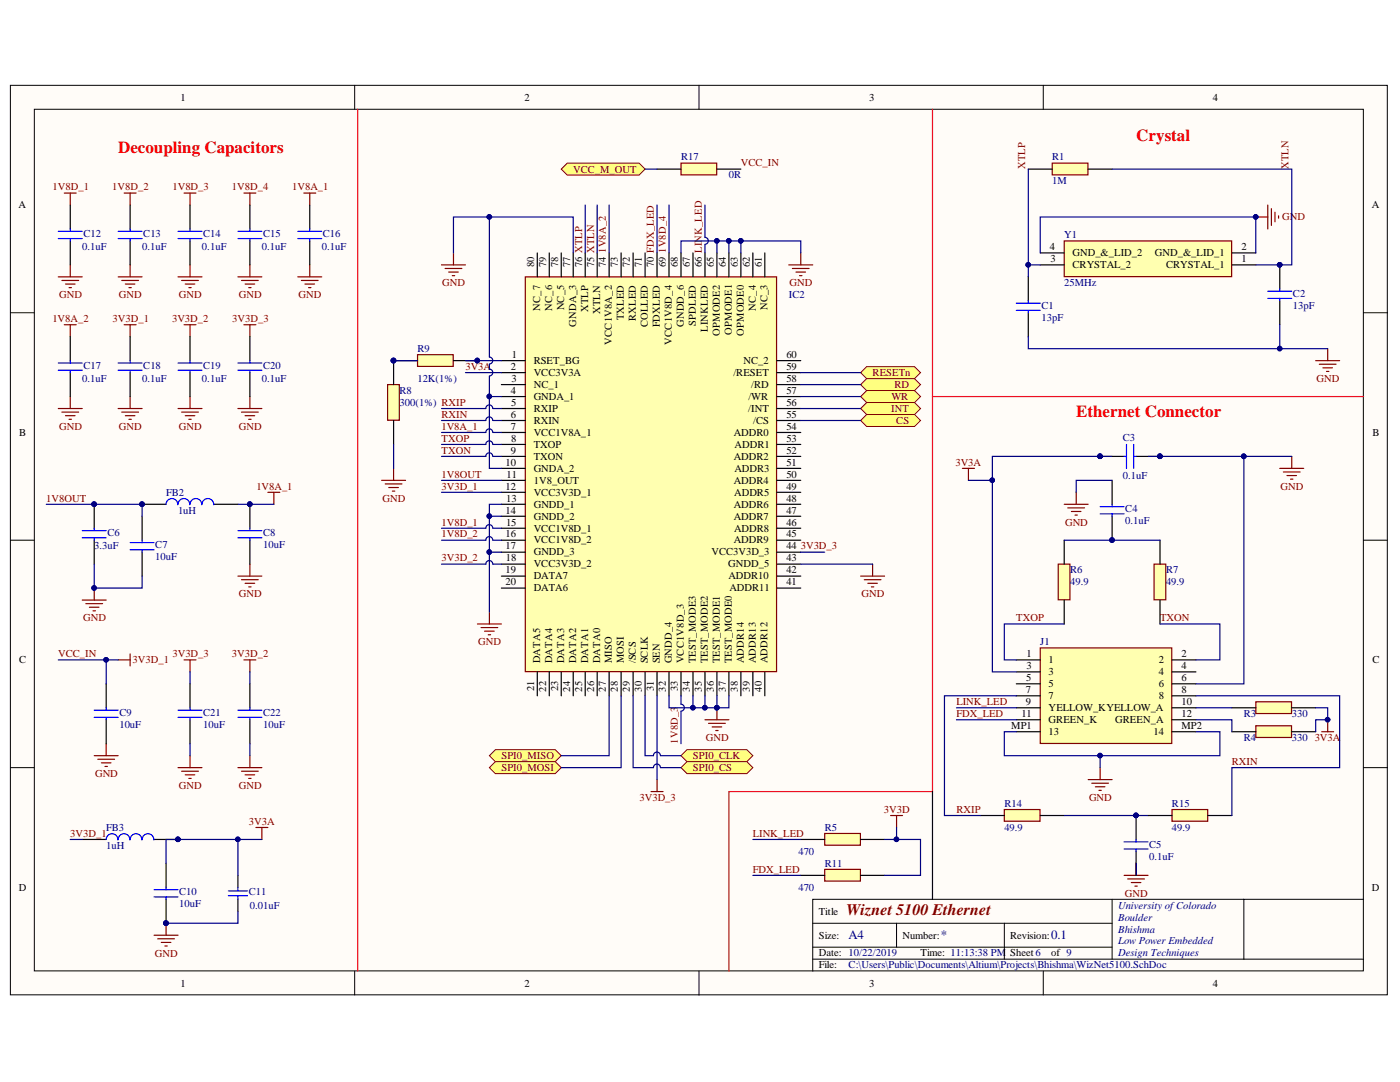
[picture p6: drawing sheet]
<svg xmlns="http://www.w3.org/2000/svg" width="279mm" height="216mm" viewBox="0 0 279 216" stroke-linecap="round" stroke-linejoin="round" font-family="sans-serif">
<defs><g id="words">
<g font-size="3.4" fill="#f00">
<text x="226.7" y="28.2">Crystal</text>
<text x="23.6" y="30.6">Decoupling Capacitors</text>
<text x="214.8" y="83.1">Ethernet Connector</text>
</g>
<text font-size="3.2" fill="#800000" x="168.9" y="182.6">Wiznet 5100 Ethernet</text>
<g font-size="2.6" fill="#000080">
<text x="169.4" y="187.5">A4</text>
<text x="187.8" y="187.5">*</text>
<text x="209.8" y="187.5">0.1</text>
</g>
<g font-size="2.1">
<text x="36" y="20.1">1</text>
<text x="104.6" y="20.1">2</text>
<text x="173.5" y="20.1">3</text>
<text x="242.1" y="20.1">4</text>
<text x="3.7" y="41.6">A</text>
<text x="273.8" y="41.6">A</text>
<text x="106.6" y="53.3" transform="rotate(-90 106.6 53.3)">80</text>
<text x="109" y="53.3" transform="rotate(-90 109 53.3)">79</text>
<text x="111.4" y="53.3" transform="rotate(-90 111.4 53.3)">78</text>
<text x="113.8" y="53.3" transform="rotate(-90 113.8 53.3)">77</text>
<text x="116.2" y="53.3" transform="rotate(-90 116.2 53.3)">76 XTLP</text>
<text x="118.5" y="53.3" transform="rotate(-90 118.5 53.3)">75 XTLN</text>
<text x="120.9" y="53.3" transform="rotate(-90 120.9 53.3)">74</text>
<text x="123.3" y="53.3" transform="rotate(-90 123.3 53.3)">73</text>
<text x="125.7" y="53.3" transform="rotate(-90 125.7 53.3)">72</text>
<text x="128.1" y="53.3" transform="rotate(-90 128.1 53.3)">71</text>
<text x="130.5" y="53.3" transform="rotate(-90 130.5 53.3)">70 FDX_LED</text>
<text x="132.9" y="53.3" transform="rotate(-90 132.9 53.3)">69</text>
<text x="135.3" y="53.3" transform="rotate(-90 135.3 53.3)">68</text>
<text x="137.7" y="53.3" transform="rotate(-90 137.7 53.3)">67</text>
<text x="140.1" y="53.3" transform="rotate(-90 140.1 53.3)">66 LINK_LED</text>
<text x="142.4" y="53.3" transform="rotate(-90 142.4 53.3)">65</text>
<text x="144.8" y="53.3" transform="rotate(-90 144.8 53.3)">64</text>
<text x="147.2" y="53.3" transform="rotate(-90 147.2 53.3)">63</text>
<text x="149.6" y="53.3" transform="rotate(-90 149.6 53.3)">62</text>
<text x="152" y="53.3" transform="rotate(-90 152 53.3)">61</text>
<text x="209.5" y="49.9">4</text>
<text x="209.6" y="52.3">3</text>
<text x="214.1" y="53.5">CRYSTAL_2</text>
<text x="214.1" y="51.1">GND_&amp;_LID_2</text>
<text x="230.5" y="51.1">GND_&amp;_LID_1</text>
<text x="232.7" y="53.5">CRYSTAL_1</text>
<text x="247.8" y="52.3">1</text>
<text x="247.8" y="49.9">2</text>
<text x="107.8" y="62" transform="rotate(-90 107.8 62)">NC_7</text>
<text x="110.2" y="62" transform="rotate(-90 110.2 62)">NC_6</text>
<text x="112.6" y="62" transform="rotate(-90 112.6 62)">NC_5</text>
<text x="115" y="65.2" transform="rotate(-90 115 65.2)">GNDA_3</text>
<text x="117.4" y="62.2" transform="rotate(-90 117.4 62.2)">XTLP</text>
<text x="119.7" y="62.7" transform="rotate(-90 119.7 62.7)">XTLN</text>
<text x="124.5" y="63.9" transform="rotate(-90 124.5 63.9)">TXLED</text>
<text x="126.9" y="64" transform="rotate(-90 126.9 64)">RXLED</text>
<text x="129.3" y="65.3" transform="rotate(-90 129.3 65.3)">COLLED</text>
<text x="131.7" y="65.3" transform="rotate(-90 131.7 65.3)">FDXLED</text>
<text x="136.5" y="65.3" transform="rotate(-90 136.5 65.3)">GNDD_6</text>
<text x="138.9" y="65" transform="rotate(-90 138.9 65)">SPDLED</text>
<text x="150.8" y="62" transform="rotate(-90 150.8 62)">NC_4</text>
<text x="153.2" y="61.9" transform="rotate(-90 153.2 61.9)">NC_3</text>
<text x="102.1" y="71.4">1</text>
<text x="122.1" y="68.8" transform="rotate(-90 122.1 68.8)">VCC1V8A_2</text>
<text x="134.1" y="68.8" transform="rotate(-90 134.1 68.8)">VCC1V8D_4</text>
<text x="141.3" y="66.2" transform="rotate(-90 141.3 66.2)">LINKLED</text>
<text x="143.6" y="67" transform="rotate(-90 143.6 67)">OPMODE2</text>
<text x="146" y="66.8" transform="rotate(-90 146 66.8)">OPMODE1</text>
<text x="148.4" y="67" transform="rotate(-90 148.4 67)">OPMODE0</text>
<text x="156.9" y="71.4">60</text>
<text x="101.9" y="73.8">2</text>
<text x="102.1" y="76.2">3</text>
<text x="106.5" y="72.6">RSET_BG</text>
<text x="106.5" y="75">VCC3V3A</text>
<text x="106.5" y="77.4">NC_1</text>
<text x="146.4" y="75">/RESET</text>
<text x="148.4" y="72.6">NC_2</text>
<text x="149.9" y="77.4">/RD</text>
<text x="156.9" y="73.8">59</text>
<text x="156.9" y="76.2">58</text>
<text x="101.9" y="78.6">4</text>
<text x="101.9" y="83.4">6</text>
<text x="102" y="81">5</text>
<text x="106.5" y="79.8">GNDA_1</text>
<text x="106.5" y="82.2">RXIP</text>
<text x="149.3" y="82.2">/INT</text>
<text x="149.4" y="79.8">/WR</text>
<text x="156.9" y="78.6">57</text>
<text x="156.9" y="81">56</text>
<text x="156.9" y="83.4">55</text>
<text x="3.8" y="87">B</text>
<text x="101.9" y="85.8">7</text>
<text x="102" y="88.1">8</text>
<text x="106.5" y="84.6">RXIN</text>
<text x="106.5" y="86.9">VCC1V8A_1</text>
<text x="106.5" y="89.3">TXOP</text>
<text x="146.4" y="86.9">ADDR0</text>
<text x="146.6" y="89.3">ADDR1</text>
<text x="150.3" y="84.6">/CS</text>
<text x="156.9" y="85.8">54</text>
<text x="156.9" y="88.1">53</text>
<text x="273.9" y="87">B</text>
<text x="100.9" y="92.9">10</text>
<text x="101.1" y="95.3">11</text>
<text x="101.9" y="90.5">9</text>
<text x="106.5" y="91.7">TXON</text>
<text x="106.5" y="94.1">GNDA_2</text>
<text x="146.4" y="91.7">ADDR2</text>
<text x="146.6" y="94.1">ADDR3</text>
<text x="156.9" y="90.5">52</text>
<text x="156.9" y="92.9">51</text>
<text x="156.9" y="95.3">50</text>
<text x="100.9" y="97.7">12</text>
<text x="101" y="100.1">13</text>
<text x="106.5" y="96.5">1V8_OUT</text>
<text x="106.5" y="98.9">VCC3V3D_1</text>
<text x="106.5" y="101.3">GNDD_1</text>
<text x="146.4" y="96.5">ADDR4</text>
<text x="146.4" y="101.3">ADDR6</text>
<text x="146.5" y="98.9">ADDR5</text>
<text x="156.9" y="97.7">49</text>
<text x="156.9" y="100.1">48</text>
<text x="100.9" y="102.5">14</text>
<text x="100.9" y="107.3">16</text>
<text x="101" y="104.9">15</text>
<text x="106.5" y="103.7">GNDD_2</text>
<text x="106.5" y="106.1">VCC1V8D_1</text>
<text x="146.4" y="103.7">ADDR7</text>
<text x="146.5" y="106.1">ADDR8</text>
<text x="156.9" y="102.5">47</text>
<text x="156.9" y="104.9">46</text>
<text x="156.9" y="107.3">45</text>
<text x="100.9" y="109.6">17</text>
<text x="100.9" y="112">18</text>
<text x="106.5" y="108.4">VCC1V8D_2</text>
<text x="106.5" y="110.8">GNDD_3</text>
<text x="106.5" y="113.2">VCC3V3D_2</text>
<text x="142" y="110.8">VCC3V3D_3</text>
<text x="145.3" y="113.2">GNDD_5</text>
<text x="146.4" y="108.4">ADDR9</text>
<text x="156.9" y="109.6">44</text>
<text x="156.9" y="112">43</text>
<text x="100.9" y="114.4">19</text>
<text x="100.9" y="116.8">20</text>
<text x="106.5" y="115.6">DATA7</text>
<text x="106.5" y="118">DATA6</text>
<text x="145.4" y="115.6">ADDR10</text>
<text x="145.6" y="118">ADDR11</text>
<text x="156.9" y="114.4">42</text>
<text x="156.9" y="116.8">41</text>
<text x="204.9" y="131.1">1</text>
<text x="235.8" y="131.1">2</text>
<text x="3.8" y="132.4">C</text>
<text x="106.6" y="137.9" transform="rotate(-90 106.6 137.9)">21</text>
<text x="107.8" y="132.4" transform="rotate(-90 107.8 132.4)">DATA5</text>
<text x="110.2" y="132.4" transform="rotate(-90 110.2 132.4)">DATA4</text>
<text x="111.4" y="138" transform="rotate(-90 111.4 138)">23</text>
<text x="112.6" y="132.4" transform="rotate(-90 112.6 132.4)">DATA3</text>
<text x="115" y="132.4" transform="rotate(-90 115 132.4)">DATA2</text>
<text x="117.4" y="132.4" transform="rotate(-90 117.4 132.4)">DATA1</text>
<text x="119.7" y="132.4" transform="rotate(-90 119.7 132.4)">DATA0</text>
<text x="122.1" y="132.4" transform="rotate(-90 122.1 132.4)">MISO</text>
<text x="124.5" y="132.4" transform="rotate(-90 124.5 132.4)">MOSI</text>
<text x="126.9" y="132.4" transform="rotate(-90 126.9 132.4)">/SCS</text>
<text x="129.3" y="132.4" transform="rotate(-90 129.3 132.4)">SCLK</text>
<text x="130.5" y="137.9" transform="rotate(-90 130.5 137.9)">31</text>
<text x="131.7" y="132.4" transform="rotate(-90 131.7 132.4)">SEN</text>
<text x="134.1" y="132.4" transform="rotate(-90 134.1 132.4)">GNDD_4</text>
<text x="135.3" y="138" transform="rotate(-90 135.3 138)">33</text>
<text x="136.5" y="132.4" transform="rotate(-90 136.5 132.4)">VCC1V8D_3</text>
<text x="138.9" y="132.4" transform="rotate(-90 138.9 132.4)">TEST_MODE3</text>
<text x="141.3" y="132.4" transform="rotate(-90 141.3 132.4)">TEST_MODE2</text>
<text x="143.6" y="132.4" transform="rotate(-90 143.6 132.4)">TEST_MODE1</text>
<text x="146" y="132.4" transform="rotate(-90 146 132.4)">TEST_MODE0</text>
<text x="148.4" y="132.4" transform="rotate(-90 148.4 132.4)">ADDR14</text>
<text x="150.8" y="132.4" transform="rotate(-90 150.8 132.4)">ADDR13</text>
<text x="153.2" y="132.4" transform="rotate(-90 153.2 132.4)">ADDR12</text>
<text x="204.8" y="135.9">5</text>
<text x="204.9" y="133.5">3</text>
<text x="209.3" y="132.3">1</text>
<text x="209.3" y="134.7">3</text>
<text x="209.3" y="137.1">5</text>
<text x="231.2" y="132.3">2</text>
<text x="231.2" y="134.7">4</text>
<text x="231.2" y="137.1">6</text>
<text x="235.8" y="133.5">4</text>
<text x="235.8" y="135.9">6</text>
<text x="273.9" y="132.4">C</text>
<text x="109" y="138.1" transform="rotate(-90 109 138.1)">22</text>
<text x="113.8" y="138.1" transform="rotate(-90 113.8 138.1)">24</text>
<text x="116.2" y="138" transform="rotate(-90 116.2 138)">25</text>
<text x="118.5" y="138.1" transform="rotate(-90 118.5 138.1)">26</text>
<text x="120.9" y="138.1" transform="rotate(-90 120.9 138.1)">27</text>
<text x="123.3" y="138.1" transform="rotate(-90 123.3 138.1)">28</text>
<text x="125.7" y="138.1" transform="rotate(-90 125.7 138.1)">29</text>
<text x="128.1" y="138.1" transform="rotate(-90 128.1 138.1)">30</text>
<text x="132.9" y="138.1" transform="rotate(-90 132.9 138.1)">32</text>
<text x="137.7" y="138.1" transform="rotate(-90 137.7 138.1)">34</text>
<text x="140.1" y="138" transform="rotate(-90 140.1 138)">35</text>
<text x="142.4" y="138.1" transform="rotate(-90 142.4 138.1)">36</text>
<text x="144.8" y="138.1" transform="rotate(-90 144.8 138.1)">37</text>
<text x="147.2" y="138.1" transform="rotate(-90 147.2 138.1)">38</text>
<text x="149.6" y="138.1" transform="rotate(-90 149.6 138.1)">39</text>
<text x="152" y="138.1" transform="rotate(-90 152 138.1)">40</text>
<text x="203.8" y="143.1">11</text>
<text x="204.7" y="138.3">7</text>
<text x="204.7" y="140.7">9</text>
<text x="209.3" y="139.5">7</text>
<text x="209.3" y="141.9">YELLOW_KYELLOW_A</text>
<text x="231.3" y="139.5">8</text>
<text x="235.8" y="138.3">8</text>
<text x="235.8" y="140.7">10</text>
<text x="235.8" y="143.1">12</text>
<text x="201.8" y="145.5">MP1</text>
<text x="209.3" y="144.3">GREEN_K</text>
<text x="209.3" y="146.7">13</text>
<text x="222.6" y="144.3">GREEN_A</text>
<text x="230.2" y="146.7">14</text>
<text x="235.8" y="145.5">MP2</text>
<text x="3.7" y="177.7">D</text>
<text x="273.8" y="177.7">D</text>
<text x="163.4" y="182.5">Title</text>
<text x="163.4" y="187.3">Size:</text>
<text x="163.4" y="190.8">Date: 10/22/2019</text>
<text x="180.1" y="187.3">Number:</text>
<text x="183.7" y="190.8">Time: 11:13:38 PM</text>
<text x="201.6" y="187.3">Revision:</text>
<text x="201.6" y="190.8">Sheet6</text>
<text x="209.8" y="190.8">of 9</text>
<text x="36" y="196.8">1</text>
<text x="104.6" y="196.8">2</text>
<text x="163.4" y="193.2">File:</text>
<text x="173.5" y="196.8">3</text>
<text x="242.1" y="196.8">4</text>
</g>
<g font-size="2.1" fill="#800000">
<text x="114.4" y="34.4">VCC_M_OUT</text>
<text x="147.9" y="33.2">VCC_IN</text>
<text x="204.6" y="33.7" transform="rotate(-90 204.6 33.7)">XTLP</text>
<text x="257.2" y="33.7" transform="rotate(-90 257.2 33.7)">XTLN</text>
<text x="10.5" y="38">1V8D_1</text>
<text x="22.4" y="38">1V8D_2</text>
<text x="34.4" y="38">1V8D_3</text>
<text x="46.3" y="38">1V8D_4</text>
<text x="58.3" y="38">1V8A_1</text>
<text x="255.9" y="44">GND</text>
<text x="120.9" y="50.5" transform="rotate(-90 120.9 50.5)">1V8A_2</text>
<text x="132.9" y="50.5" transform="rotate(-90 132.9 50.5)">1V8D_4</text>
<text x="11.8" y="59.5">GND</text>
<text x="23.7" y="59.5">GND</text>
<text x="35.7" y="59.5">GND</text>
<text x="47.6" y="59.5">GND</text>
<text x="59.6" y="59.5">GND</text>
<text x="88.3" y="57.1">GND</text>
<text x="157.6" y="57.1">GND</text>
<text x="10.5" y="64.3">1V8A_2</text>
<text x="22.5" y="64.3">3V3D_1</text>
<text x="34.3" y="64.3">3V3D_2</text>
<text x="46.4" y="64.3">3V3D_3</text>
<text x="92.9" y="73.8">3V3A</text>
<text x="174.1" y="75">RESETn</text>
<text x="178.5" y="77.4">RD</text>
<text x="262.7" y="76.2">GND</text>
<text x="88.1" y="83.4">RXIN</text>
<text x="177.9" y="82.2">INT</text>
<text x="177.9" y="79.8">WR</text>
<text x="11.8" y="85.8">GND</text>
<text x="23.7" y="85.8">GND</text>
<text x="35.7" y="85.8">GND</text>
<text x="47.6" y="85.8">GND</text>
<text x="88.1" y="85.8">1V8A_1</text>
<text x="88.1" y="88.1">TXOP</text>
<text x="178.9" y="84.6">CS</text>
<text x="88.1" y="90.5">TXON</text>
<text x="88.1" y="95.3">1V8OUT</text>
<text x="190.7" y="92.9">3V3A</text>
<text x="9.2" y="100.1">1V8OUT</text>
<text x="51.2" y="97.7">1V8A_1</text>
<text x="76.3" y="100.1">GND</text>
<text x="88.1" y="97.7">3V3D_1</text>
<text x="255.6" y="97.7">GND</text>
<text x="88.1" y="104.9">1V8D_1</text>
<text x="88.1" y="107.3">1V8D_2</text>
<text x="212.6" y="104.9">GND</text>
<text x="88.1" y="112">3V3D_2</text>
<text x="159.8" y="109.6">3V3D_3</text>
<text x="47.6" y="119.2">GND</text>
<text x="171.9" y="119.2">GND</text>
<text x="16.6" y="124">GND</text>
<text x="202.8" y="124">TXOP</text>
<text x="231.5" y="124">TXON</text>
<text x="11.6" y="131.1">VCC_IN</text>
<text x="34.4" y="131.1">3V3D_3</text>
<text x="46.3" y="131.1">3V3D_2</text>
<text x="95.4" y="128.8">GND</text>
<text x="26.4" y="132.3">3V3D_1</text>
<text x="190.9" y="140.7">LINK_LED</text>
<text x="190.9" y="143.1">FDX_LED</text>
<text x="135.3" y="148.4" transform="rotate(-90 135.3 148.4)">1V8D_3</text>
<text x="140.9" y="147.9">GND</text>
<text x="262.4" y="147.9">3V3A</text>
<text x="19" y="155">GND</text>
<text x="100.1" y="151.5">SPI0_MISO</text>
<text x="100.1" y="153.9">SPI0_MOSI</text>
<text x="138.3" y="151.5">SPI0_CLK</text>
<text x="138.3" y="153.9">SPI0_CS</text>
<text x="245.8" y="152.6">RXIN</text>
<text x="35.7" y="157.4">GND</text>
<text x="47.6" y="157.4">GND</text>
<text x="127.6" y="159.8">3V3D_3</text>
<text x="217.3" y="159.8">GND</text>
<text x="14" y="167">3V3D_1</text>
<text x="49.7" y="164.6">3V3A</text>
<text x="150.2" y="167">LINK_LED</text>
<text x="176.4" y="162.2">3V3D</text>
<text x="190.9" y="162.2">RXIP</text>
<text x="150.2" y="174.1">FDX_LED</text>
<text x="224.5" y="178.9">GND</text>
<text x="30.9" y="190.9">GND</text>
</g>
<g font-size="2.1" fill="#000080">
<text x="135.9" y="32">R17</text>
<text x="145.5" y="35.6">0R</text>
<text x="210" y="32">R1</text>
<text x="210" y="36.8">1M</text>
<text x="16.7" y="47.3">C12</text>
<text x="28.6" y="47.3">C13</text>
<text x="40.5" y="47.3">C14</text>
<text x="52.5" y="47.3">C15</text>
<text x="64.4" y="47.3">C16</text>
<text x="212.4" y="47.5">Y1</text>
<text x="16.4" y="49.9">0.1uF</text>
<text x="28.4" y="49.9">0.1uF</text>
<text x="40.3" y="49.9">0.1uF</text>
<text x="52.3" y="49.9">0.1uF</text>
<text x="64.2" y="49.9">0.1uF</text>
<text x="157.4" y="59.5">IC2</text>
<text x="212.4" y="57.1">25MHz</text>
<text x="258" y="59.2">C2</text>
<text x="207.8" y="64">13pF</text>
<text x="207.8" y="61.6">C1</text>
<text x="258" y="61.6">13pF</text>
<text x="83.3" y="70.2">R9</text>
<text x="16.4" y="76.2">0.1uF</text>
<text x="16.7" y="73.6">C17</text>
<text x="28.4" y="76.2">0.1uF</text>
<text x="28.6" y="73.6">C18</text>
<text x="40.3" y="76.2">0.1uF</text>
<text x="40.5" y="73.6">C19</text>
<text x="52.3" y="76.2">0.1uF</text>
<text x="52.5" y="73.6">C20</text>
<text x="83.3" y="76.2">12K(1%)</text>
<text x="79.7" y="81">300(1%) RXIP</text>
<text x="79.7" y="78.6">R8</text>
<text x="224.1" y="87.9">C3</text>
<text x="224.1" y="95.5">0.1uF</text>
<text x="33.1" y="98.9">FB2</text>
<text x="21.4" y="107">C6</text>
<text x="35.5" y="102.5">1uH</text>
<text x="52.5" y="107">C8</text>
<text x="224.6" y="104.6">0.1uF</text>
<text x="224.6" y="102.2">C4</text>
<text x="18.8" y="109.6">3.3uF</text>
<text x="31" y="111.8">10uF</text>
<text x="31" y="109.4">C7</text>
<text x="52.5" y="109.4">10uF</text>
<text x="213.6" y="116.8">49.9</text>
<text x="213.6" y="114.4">R6</text>
<text x="232.7" y="116.8">49.9</text>
<text x="232.7" y="114.4">R7</text>
<text x="207.6" y="128.7">J1</text>
<text x="23.8" y="142.8">C9</text>
<text x="40.5" y="142.8">C21</text>
<text x="52.5" y="142.8">C22</text>
<text x="248.2" y="143.1">R3</text>
<text x="257.8" y="143.1">330</text>
<text x="23.8" y="145.2">10uF</text>
<text x="40.5" y="145.2">10uF</text>
<text x="52.5" y="145.2">10uF</text>
<text x="248.2" y="147.9">R4</text>
<text x="257.8" y="147.9">330</text>
<text x="200.4" y="161">R14</text>
<text x="233.9" y="161">R15</text>
<text x="21.2" y="165.8">FB3</text>
<text x="164.6" y="165.8">R5</text>
<text x="200.4" y="165.8">49.9</text>
<text x="233.9" y="165.8">49.9</text>
<text x="21.2" y="169.4">1uH</text>
<text x="159.3" y="170.5">470</text>
<text x="164.6" y="172.9">R11</text>
<text x="229.4" y="171.5">0.1uF</text>
<text x="229.4" y="169.1">C5</text>
<text x="35.8" y="178.7">C10</text>
<text x="49.6" y="178.7">C11</text>
<text x="159.3" y="177.7">470</text>
<text x="35.8" y="181.1">10uF</text>
<text x="49.9" y="181.3">0.01uF</text>
<text x="223.1" y="181.3">University ofColorado</text>
<text x="223.1" y="183.7">Boulder</text>
<text x="223.1" y="186.1">Bhishma</text>
<text x="223.1" y="188.5">Low Power Embedded</text>
<text x="223.1" y="190.8">Design Techniques</text>
<text x="169.4" y="193.2">C:\Users\Public\Documents\Altium\Projects\Bhishma\WizNet5100.SchDoc</text>
</g>
</g></defs>
<g fill="#fffcf8" stroke="#000" stroke-width=".2">
<path d="M2.1 17h274.8v181.5h-274.8z"/>
<path d="M6.9 21.8h265.2v171.9h-265.2z"/>
</g>
<g fill="none" stroke="#000" stroke-width=".2">
<path d="M70.8 17v4.8M139.5 17v4.8M208.2 17v4.8M2.1 62.4h4.8M272.1 62.4h4.8M2.1 107.8h4.8M272.1 107.8h4.8M2.1 153.2h4.8M272.1 153.2h4.8M221.9 179.4v12M248.2 179.4h-86v14.4M272.1 179.4h-23.9v12"/>
<path d="M70.8 193.8v4.8M139.5 193.8v4.8M162.2 184.2h59.7M162.2 191.4h109.9M162.2 189h59.7M178.9 184.2v4.8M200.4 184.2v7.2M208.2 193.8v4.8"/>
</g>
<path d="M104.8 55.2h50.2v78.8h-50.2z" fill="#ffffb0" stroke="#800000" stroke-width=".24"/>
<g fill="none" stroke="#000" stroke-width=".24">
<path d="M26 40.9v4.8M26 48.1v4.8M37.9 40.9v4.8M37.9 48.1v4.8M49.9 40.9v4.8M49.9 48.1v4.8M61.8 40.9v4.8M61.8 48.1v4.8M107.2 50.5v4.7M109.6 50.5v4.7M112 50.5v4.7M114.4 50.5v4.7"/>
<path d="M116.8 50.5v4.7M119.2 50.5v4.7M121.6 50.5v4.7M124 50.5v4.7M126.3 50.5v4.7M128.7 50.5v4.7M131.1 50.5v4.7M133.5 50.5v4.7M135.9 50.5v4.7M138.3 50.5v4.7M140.7 50.5v4.7M143.1 50.5v4.7"/>
<path d="M145.5 50.5v4.7M147.9 50.5v4.7M150.2 50.5v4.7M152.6 50.5v4.7M14 67.2v4.8M14 74.4v4.7M26 67.2v4.8M26 74.4v4.7M37.9 67.2v4.8M37.9 74.4v4.7M49.9 67.2v4.8M49.9 74.4v4.7"/>
<path d="M100.1 72h4.7M100.1 74.4h4.7M100.1 76.7h4.7M100.1 79.1h4.7M155 72h4.8M155 74.4h4.8M155 76.7h4.8M155 79.1h4.8M100.1 81.5h4.7M100.1 83.9h4.7M100.1 86.3h4.7M100.1 88.7h4.7"/>
<path d="M100.1 91.1h4.7M100.1 93.5h4.7M100.1 95.8h4.7M100.1 98.2h4.7M155 81.5h4.8M155 83.9h4.8M155 86.3h4.8M155 88.7h4.8M155 91.1h4.8M155 93.5h4.8M155 95.8h4.8M155 98.2h4.8"/>
<path d="M100.1 100.6h4.7M100.1 103h4.7M100.1 105.4h4.7M100.1 107.8h4.7M100.1 110.2h4.7M100.1 112.6h4.7M100.1 115h4.7M100.1 117.3h4.7M155 100.6h4.8M155 103h4.8M155 105.4h4.8M155 107.8h4.8"/>
<path d="M155 110.2h4.8M155 112.6h4.8M155 115h4.8M155 117.3h4.8M107.2 134.1v4.7M109.6 134.1v4.7M112 134.1v4.7M114.4 134.1v4.7M116.8 134.1v4.7M119.2 134.1v4.7M121.6 134.1v4.7M124 134.1v4.7"/>
<path d="M126.3 134.1v4.7M128.7 134.1v4.7M131.1 134.1v4.7M133.5 134.1v4.7M135.9 134.1v4.7M138.3 134.1v4.7M140.7 134.1v4.7M143.1 134.1v4.7M145.5 134.1v4.7M147.9 134.1v4.7M150.2 134.1v4.7M152.6 134.1v4.7"/>
<path d="M47.5 174.7v2.4M47.5 179.4v2.4"/>
</g>
<g fill="none" stroke="#800000" stroke-width=".24">
<path d="M12.8 38.5h2.4M14 38.5v2.4M24.8 38.5h2.4M26 38.5v2.4M36.7 38.5h2.4M37.9 38.5v2.4M48.7 38.5h2.4M49.9 38.5v2.4M60.6 38.5h2.4M61.8 38.5v2.4M11.6 55.2h4.8M12.3 56h3.4"/>
<path d="M13.1 56.7h1.9M13.8 57.4h.5M14 52.9v2.3M23.6 55.2h4.8M24.3 56h3.3M25 56.7h1.9M25.7 57.4h.5M26 52.9v2.3M35.5 55.2h4.8M36.2 56h3.4M37 56.7h1.9M37.7 57.4h.5"/>
<path d="M37.9 52.9v2.3M47.5 55.2h4.8M48.2 56h3.3M48.9 56.7h1.9M49.6 57.4h.5M49.9 52.9v2.3M59.4 55.2h4.8M60.1 56h3.4M60.9 56.7h1.9M61.6 57.4h.5M61.8 52.9v2.3M88.1 52.9h4.8"/>
<path d="M88.8 53.6h3.4M89.5 54.3h2M90.3 55h.4M90.5 50.5v2.4M157.4 52.9h4.8M158.1 53.6h3.4M158.9 54.3h1.9M159.6 55h.4M159.8 50.5v2.4M12.8 64.8h2.4M14 64.8v2.4M14 79.1v2.4"/>
<path d="M24.8 64.8h2.4M26 64.8v2.4M26 79.1v2.4M36.7 64.8h2.4M37.9 64.8v2.4M37.9 79.1v2.4M48.7 64.8h2.4M49.9 64.8v2.4M49.9 79.1v2.4M262.6 72h4.8M263.3 72.7h3.3M264 73.4h1.9"/>
<path d="M264.7 74.1h.5M265 69.6v2.4M11.6 81.5h4.8M12.3 82.2h3.4M13.1 83h1.9M13.8 83.7h.5M23.6 81.5h4.8M24.3 82.2h3.3M25 83h1.9M25.7 83.7h.5M35.5 81.5h4.8M36.2 82.2h3.4"/>
<path d="M37 83h1.9M37.7 83.7h.5M47.5 81.5h4.8M48.2 82.2h3.3M48.9 83h1.9M49.6 83.7h.5M53.5 98.2h2.3M54.7 98.2v2.4M76.2 95.8h4.7M76.9 96.6h3.3M77.6 97.3h1.9M78.3 98h.5"/>
<path d="M78.5 93.5v2.3M192.1 93.5h2.4M193.3 93.5v2.3M214.8 98.2v2.4M255.4 93.5h4.8M256.1 94.2h3.4M256.8 94.9h2M257.6 95.6h.4M257.8 91.1v2.4M16.4 119.7h4.8M18.8 117.3v2.4M47.5 115h4.8"/>
<path d="M48.2 115.7h3.3M48.9 116.4h1.9M49.6 117.1h.5M49.9 112.6v2.4M171.8 115h4.7M172.5 115.7h3.3M173.2 116.4h1.9M173.9 117.1h.5M174.1 112.6v2.4M212.4 100.6h4.8M213.1 101.3h3.4M213.8 102.1h1.9"/>
<path d="M214.5 102.8h.5M17.1 120.5h3.4M17.8 121.2h2M18.6 121.9h.4M23.6 131.7h2.4M26 130.5v2.4M95.3 124.5h4.8M96 125.2h3.3M96.7 125.9h1.9M97.4 126.7h.5M97.7 122.1v2.4M18.8 150.8h4.8"/>
<path d="M19.5 151.5h3.4M20.2 152.2h1.9M21 152.9h.4M21.2 148.4v2.4M140.7 143.6h4.8M141.4 144.3h3.4M142.1 145.1h1.9M142.8 145.8h.5M143.1 141.2v2.4M217.2 155.6h4.7M217.9 156.3h3.3M218.6 157h1.9"/>
<path d="M219.3 157.7h.5M219.6 153.2v2.4M263.8 146h2.4M265 143.6v2.4M51.1 165.1h2.4M52.3 165.1v2.4M177.7 162.7h2.4M178.9 162.7v2.4M224.3 174.7h4.8M225.1 175.4h3.3M225.8 176.1h1.9M226.5 176.8h.5"/>
<path d="M226.7 172.3v2.4M30.8 186.6h4.7M31.5 187.3h3.3M32.2 188h1.9M32.9 188.8h.5M33.1 184.2v2.4"/>
</g>
<g fill="#000080" stroke="#000080" stroke-width=".2">
<circle cx="33.1" cy="184.2" r=".45"/>
<circle cx="18.8" cy="117.3" r=".45"/>
<circle cx="143.1" cy="141.2" r=".45"/>
<circle cx="264.9" cy="143.6" r=".45"/>
</g>
<g fill="none" stroke="#00f" stroke-width=".24">
<path d="M23.6 47.6h4.8M23.6 46.2h4.8M26 45.7v.5M26 47.6v.5M35.5 47.6h4.8M35.5 46.2h4.8M37.9 45.7v.5M37.9 47.6v.5M47.5 47.6h4.8M47.5 46.2h4.8M49.9 45.7v.5M49.9 47.6v.5"/>
<path d="M59.4 47.6h4.8M59.4 46.2h4.8M61.8 45.7v.5M61.8 47.6v.5M11.6 73.9h4.8M11.6 72.4h4.8M14 72v.4M14 73.9v.5M23.6 73.9h4.8M23.6 72.4h4.8M26 72v.4M26 73.9v.5"/>
<path d="M35.5 73.9h4.8M35.5 72.4h4.8M37.9 72v.4M37.9 73.9v.5M47.5 73.9h4.8M47.5 72.4h4.8M49.9 72v.4M49.9 73.9v.5M45.6 177.8h3.8M45.6 178.7h3.8M47.5 177.1v.7M47.5 178.7v.7"/>
</g>
<path d="M207.6 129.3h26.2v19h-26.2z" fill="#ffffb0" stroke="#800000" stroke-width=".24"/>
<g fill="none" stroke="#000" stroke-width=".24">
<path d="M205.2 55.2v4.8M255.4 52.9v4.7M205.2 62.4v4.8M255.4 60v4.8M219.6 91.1h4.7M221.9 95.8v4.8M226.7 91.1h4.8M28.4 100.6h4.7M42.7 100.6h4.8M221.9 103v4.8M202.8 131.7h4.8M202.8 134.1h4.8"/>
<path d="M202.8 136.5h4.8M202.8 138.8h4.8M233.9 131.7h4.8M233.9 134.1h4.8M233.9 136.5h4.8M233.9 138.8h4.8M202.8 141.2h4.8M202.8 143.6h4.8M202.8 146h4.8M233.9 141.2h4.8M233.9 143.6h4.8M233.9 146h4.8"/>
<path d="M16.4 167.5h4.8M30.8 167.5h4.7M226.7 162.7v4.8M226.7 169.9v4.8"/>
</g>
<g fill="#000080" stroke="#000080" stroke-width=".2">
<circle cx="28.3" cy="100.6" r=".45"/>
<circle cx="35.5" cy="167.5" r=".45"/>
<circle cx="226.7" cy="162.7" r=".45"/>
<circle cx="231.5" cy="91" r=".45"/>
<circle cx="219.5" cy="91" r=".45"/>
<circle cx="221.9" cy="107.8" r=".45"/>
<circle cx="255.4" cy="52.8" r=".45"/>
</g>
<g fill="none" stroke="#00f" stroke-width=".24">
<path d="M253 59.5h4.8M253 58.1h4.8M255.4 57.6v.5M255.4 59.5v.5M202.8 61.9h4.8M202.8 60.5h4.8M205.2 60v.5M205.2 61.9v.5M224.3 91.1h.5M224.8 88.7v4.8M226.2 88.7v4.8M226.2 91.1h.5"/>
<path d="M33.1 100.6a1.17 1.17 0 0 1 1.3-1.1 1.17 1.17 0 0 1 1.1 1.2M35.5 100.6a1.17 1.17 0 0 1 1.2-1.1 1.17 1.17 0 0 1 1.2 1.2M37.9 100.6a1.17 1.17 0 0 1 1.2-1.1 1.17 1.17 0 0 1 1.2 1.2M40.3 100.6a1.17 1.17 0 0 1 1.2-1.1 1.17 1.17 0 0 1 1.2 1.2M219.6 101.1h4.7M219.6 102.5h4.7M221.9 100.6v.5M221.9 102.5v.5M21.2 167.5a1.17 1.17 0 0 1 1.2-1.1 1.17 1.17 0 0 1 1.1 1.2M23.6 167.5a1.17 1.17 0 0 1 1.2-1.1 1.17 1.17 0 0 1 1.1 1.2M26 167.5a1.17 1.17 0 0 1 1.2-1.1 1.17 1.17 0 0 1 1.1 1.2M28.4 167.5a1.17 1.17 0 0 1 1.2-1.1 1.17 1.17 0 0 1 1.1 1.2"/>
<path d="M224.3 169.4h4.8M224.3 168h4.8M226.7 167.5v.5M226.7 169.4v.5"/>
</g>
<path d="M164.6 166.3h7.1v2.4h-7.1z" fill="#ffffb0" stroke="#800000" stroke-width=".24"/>
<path d="M159.8 167.5h4.8M171.8 167.5h4.7" fill="none" stroke="#000" stroke-width=".24"/>
<path d="M164.6 173.5h7.1v2.3h-7.1z" fill="#ffffb0" stroke="#800000" stroke-width=".24"/>
<path d="M159.8 174.7h4.8M171.8 174.7h4.7" fill="none" stroke="#000" stroke-width=".24"/>
<path d="M77.4 76.7h2.3v7.2h-2.3z" fill="#ffffb0" stroke="#800000" stroke-width=".24"/>
<path d="M78.5 72v4.7M78.5 83.9v4.8" fill="none" stroke="#000" stroke-width=".24"/>
<circle cx="78.5" cy="71.9" r=".45" fill="#000080" stroke="#000080" stroke-width=".2"/>
<path d="M83.3 70.8h7.2v2.3h-7.2z" fill="#ffffb0" stroke="#800000" stroke-width=".24"/>
<path d="M78.5 72h4.8M90.5 72h4.8" fill="none" stroke="#000" stroke-width=".24"/>
<g fill="#000080" stroke="#000080" stroke-width=".2">
<circle cx="78.5" cy="71.9" r=".45"/>
<circle cx="95.3" cy="71.9" r=".45"/>
</g>
<path d="M210 32.6h7.1v2.3h-7.1z" fill="#ffffb0" stroke="#800000" stroke-width=".24"/>
<path d="M205.2 33.7h4.8M217.2 33.7h4.7" fill="none" stroke="#000" stroke-width=".24"/>
<path d="M200.4 161.5h7.2v2.4h-7.2z" fill="#ffffb0" stroke="#800000" stroke-width=".24"/>
<path d="M195.7 162.7h4.7M207.6 162.7h4.8" fill="none" stroke="#000" stroke-width=".24"/>
<path d="M233.9 161.5h7.1v2.4h-7.1z" fill="#ffffb0" stroke="#800000" stroke-width=".24"/>
<path d="M229.1 162.7h4.8M241.1 162.7h4.7" fill="none" stroke="#000" stroke-width=".24"/>
<path d="M211.2 112.6h2.3v7.1h-2.3z" fill="#ffffb0" stroke="#800000" stroke-width=".24"/>
<path d="M212.4 107.8v4.8M212.4 119.7v4.8" fill="none" stroke="#000" stroke-width=".24"/>
<path d="M230.3 112.6h2.4v7.1h-2.4z" fill="#ffffb0" stroke="#800000" stroke-width=".24"/>
<path d="M231.5 107.8v4.8M231.5 119.7v4.8" fill="none" stroke="#000" stroke-width=".24"/>
<path d="M250.6 140h7.1v2.4h-7.1z" fill="#ffffb0" stroke="#800000" stroke-width=".24"/>
<path d="M245.8 141.2h4.8M257.8 141.2h4.8" fill="none" stroke="#000" stroke-width=".24"/>
<path d="M250.6 144.8h7.1v2.4h-7.1z" fill="#ffffb0" stroke="#800000" stroke-width=".24"/>
<path d="M18.8 100.6v4.8M18.8 107.8v4.8M28.4 103v4.8M28.4 110.2v4.8M49.9 100.6v4.8M49.9 107.8v4.8M21.2 136.5v4.7M21.2 143.6v4.8M245.8 146h4.8M257.8 146h4.8M33.1 172.3v4.8M33.1 179.4v4.8" fill="none" stroke="#000" stroke-width=".24"/>
<g fill="#000080" stroke="#000080" stroke-width=".2">
<circle cx="18.8" cy="100.6" r=".45"/>
<circle cx="49.8" cy="100.6" r=".45"/>
<circle cx="33.1" cy="184.2" r=".45"/>
</g>
<g fill="none" stroke="#00f" stroke-width=".24">
<path d="M16.4 107.3h4.8M16.4 105.9h4.8M18.8 105.4v.5M18.8 107.3v.5M26 109.7h4.8M26 108.3h4.8M28.4 107.8v.5M28.4 109.7v.5M47.5 107.3h4.8M47.5 105.9h4.8M49.9 105.4v.5M49.9 107.3v.5"/>
<path d="M18.8 141.7h4.8M18.8 143.1h4.8M21.2 141.2v.5M21.2 143.1v.5M30.8 179h4.7M30.8 177.5h4.7M33.1 177.1v.4M33.1 179v.4"/>
</g>
<path d="M212.4 48.1h33.4v7.1h-33.4z" fill="#ffffb0" stroke="#800000" stroke-width=".24"/>
<path d="M14 40.9v4.8M14 48.1v4.8M207.6 52.9h4.8M207.6 50.5h4.8M245.8 52.9h4.8M245.8 50.5h4.8" fill="none" stroke="#000" stroke-width=".24"/>
<path d="M250.6 43.3h2.4M253 40.9v4.8M253.7 41.6v3.4M254.5 42.3v2M255.2 43.1v.4" fill="none" stroke="#800000" stroke-width=".24"/>
<circle cx="250.6" cy="43.3" r=".45" fill="#000080" stroke="#000080" stroke-width=".2"/>
<path d="M11.6 47.6h4.8M11.6 46.2h4.8M14 45.7v.5M14 47.6v.5" fill="none" stroke="#00f" stroke-width=".24"/>
<g fill="#ffff80" stroke="#800000" stroke-width=".2">
<path d="M97.7 150.8l1.2-1.2h11.9l1.2 1.2-1.2 1.2h-11.9z" fill-rule="evenodd"/>
<path d="M97.7 153.2l1.2-1.2h11.9l1.2 1.2-1.2 1.2h-11.9z" fill-rule="evenodd"/>
<path d="M135.9 150.8l1.2-1.2h12l1.1 1.2-1.1 1.2h-12z" fill-rule="evenodd"/>
<path d="M135.9 153.2l1.2-1.2h12l1.1 1.2-1.1 1.2h-12z" fill-rule="evenodd"/>
</g>
<g fill="none" stroke="#800000" stroke-width=".24">
<path d="M36.7 131.7h2.4M37.9 131.7v2.4M48.7 131.7h2.4M49.9 131.7v2.4M35.5 153.2h4.8M36.2 153.9h3.4M37 154.6h1.9M37.7 155.3h.5M37.9 150.8v2.4M47.5 153.2h4.8M48.2 153.9h3.3M48.9 154.6h1.9"/>
<path d="M49.6 155.3h.5M49.9 150.8v2.4M129.9 158h2.4M131.1 155.6v2.4"/>
</g>
<path d="M37.9 136.5v4.7M49.9 136.5v4.7M37.9 143.6v4.8M49.9 143.6v4.8" fill="none" stroke="#000" stroke-width=".24"/>
<path d="M35.5 141.7h4.8M35.5 143.1h4.8M37.9 141.2v.5M37.9 143.1v.5M47.5 141.7h4.8M47.5 143.1h4.8M49.9 141.2v.5M49.9 143.1v.5" fill="none" stroke="#00f" stroke-width=".24"/>
<g fill="#ffff80" stroke="#800000" stroke-width=".2">
<path d="M171.8 76.7l1.2-1.2h9.5l1.2 1.2-1.2 1.2h-9.5z" fill-rule="evenodd"/>
<path d="M171.8 79.1l1.2-1.2h9.5l1.2 1.2-1.2 1.2h-9.5z" fill-rule="evenodd"/>
<path d="M171.8 81.5l1.2-1.2h9.5l1.2 1.2-1.2 1.2h-9.5z" fill-rule="evenodd"/>
<path d="M171.8 83.9l1.2-1.2h9.5l1.2 1.2-1.2 1.2h-9.5z" fill-rule="evenodd"/>
<path d="M112 33.7l1.2-1.1h14.3l1.2 1.1-1.2 1.2h-14.3z" fill-rule="evenodd"/>
</g>
<path d="M135.9 32.6h7.1v2.3h-7.1z" fill="#ffffb0" stroke="#800000" stroke-width=".24"/>
<path d="M131.1 33.7h4.8M143.1 33.7h4.8" fill="none" stroke="#000" stroke-width=".24"/>
<path d="M71.4 21.8v172M186.1 21.8v57.3h86M186.1 79.1v78.9h-40.6v35.8" fill="none" stroke="#ee0e22" stroke-width=".24"/>
<path d="M171.8 74.4l1.2-1.2h9.5l1.2 1.2-1.2 1.1h-9.5z" fill-rule="evenodd" fill="#ffff80" stroke="#800000" stroke-width=".2"/>
<path d="M186.1 158v21.4" fill="none" stroke="#000" stroke-width=".24"/>
<g fill="none" stroke="#000080" stroke-width=".24">
<path d="M128.7 33.7h2.4M205.2 33.7v19.2M221.9 33.7h35.9v19.2h-7.2M97.7 43.3h-7.2v7.2M114.4 50.5v-7.2h-16.7v27.9a.69 .69 0 0 1 .6 .7 .69 .69 0 0 1-.6 .7M116.8 40.9v9.6M119.2 40.9v9.6M121.6 40.9v9.6M131.1 40.9v9.6M133.5 40.9v9.6M135.9 50.5v-2.4h7.2v2.4M140.7 40.9v6.5a.69 .69 0 0 1 .7 .7 .69 .69 0 0 1-.7 .6"/>
<path d="M140.7 48.8v1.7M143.1 48.1h2.4v2.4M145.5 48.1h2.4v2.4M147.9 48.1h11.9v2.4M207.6 52.9h-2.4v2.3M207.6 50.5v-7.2h43v7.2M78.5 72h4.8M92.9 72h7.2M92.9 74.4h7.2M97.7 79.1v14.4h2.4M97.7 75.1v4h2.4M97.7 72.7v.9a.69 .69 0 0 1 .6 .7 .69 .69 0 0 1-.6 .7"/>
<path d="M159.8 74.4h12M159.8 76.7h12M159.8 79.1h12M205.2 67.2v2.4h59.8M255.4 64.8v4.8M78.5 88.7v4.8M88.1 98.2h12M88.1 95.8h12M98.3 91.1a.69 .69 0 0 0-.7-.7 .69 .69 0 0 0-.6 .7h-8.9M98.3 88.7a.69 .69 0 0 0-.7-.7 .69 .69 0 0 0-.6 .7h-8.9M98.3 86.3a.69 .69 0 0 0-.7-.7 .69 .69 0 0 0-.6 .7h-8.9M98.3 83.9a.69 .69 0 0 0-.7-.7 .69 .69 0 0 0-.6 .7h-8.9"/>
<path d="M98.3 81.5a.69 .69 0 0 0-.7-.7 .69 .69 0 0 0-.6 .7h-8.9M98.4 91.1h1.7M98.4 88.7h1.7M98.4 86.3h1.7M98.4 83.9h1.7M98.4 81.5h1.7M159.8 83.9h12M159.8 81.5h12M193.3 95.8h4.7v38.3h4.8M221.9 91.1h-23.9v4.7M221.9 95.8h-7.1v2.4M229.1 91.1h28.7"/>
<path d="M248.2 91.1v45.4h-9.5M9.2 100.6h19.2v2.4M18.8 112.6v4.7h9.6v-2.3M47.5 100.6h7.2M97.7 110.2h2.4M97.7 103h2.4M98.3 105.4a.69 .69 0 0 0-.7-.7 .69 .69 0 0 0-.6 .7h-8.9M98.3 107.8a.69 .69 0 0 0-.7-.7 .69 .69 0 0 0-.6 .7h-8.9M98.3 112.6a.69 .69 0 0 0-.7-.7 .69 .69 0 0 0-.6 .7h-8.9M98.4 112.6h1.7M98.4 105.4h1.7M98.4 107.8h1.7"/>
<path d="M100.1 100.6h-2.4v21.5M159.8 112.6h14.3M159.8 110.2h4.8M212.4 107.8h19.1M11.6 131.7h12M21.2 131.7v4.8M37.9 134.1v2.4M49.9 134.1v2.4M121.6 138.8v12h-9.6M124 138.8v14.4h-12M126.3 138.8v14.4h4.1a.69 .69 0 0 1 .7-.7 .69 .69 0 0 1 .7 .7M128.7 138.8v12h1.7a.69 .69 0 0 1 .7-.7 .69 .69 0 0 1 .7 .7"/>
<path d="M131.1 138.8v16.8M133.5 138.8v2.4h4.8v-2.4M135.9 138.8v1.7a.69 .69 0 0 1 .7 .7 .69 .69 0 0 1-.7 .7M140.7 138.8v2.4h-2.4M143.1 138.8v2.4h-2.4M145.5 138.8v2.4h-2.4M202.8 138.8h-14.3v23.9h7.2M212.4 124.5h-12v7.2h2.4M231.5 124.5h12v7.2h-4.8M238.7 138.8h28.7v14.4h-21.6v9.5M37.9 148.4v2.4M49.9 148.4v2.4"/>
<path d="M131.8 153.2h4.1M131.8 150.8h4.1M135.9 141.9v6.5M190.9 141.2h11.9M190.9 143.6h11.9M202.8 146h-2.4v4.8h43.1v-4.8h-4.8M219.6 150.8v2.4M238.7 143.6h7.1v2.4M238.7 141.2h7.1M262.6 141.2h2.4v2.4h-2.4v2.4M14 167.5h2.4M47.5 167.5v7.2"/>
<path d="M52.3 167.5h-19.2v4.8M150.2 167.5h9.6M150.2 174.7h9.6M176.5 167.5h7.2v7.2h-7.2M178.9 165.1v2.4M212.4 162.7h16.7M226.7 172.3v2.4M47.5 181.8v2.4h-14.4"/>
</g>
<g fill="#000080" stroke="#000080" stroke-width=".2">
<circle cx="33.1" cy="184.2" r=".45"/>
<circle cx="97.6" cy="79.1" r=".45"/>
<circle cx="97.6" cy="103" r=".45"/>
<circle cx="97.6" cy="110.2" r=".45"/>
<circle cx="138.3" cy="141.2" r=".45"/>
<circle cx="140.7" cy="141.2" r=".45"/>
<circle cx="143.1" cy="141.2" r=".45"/>
<circle cx="143.1" cy="48.1" r=".45"/>
<circle cx="145.4" cy="48.1" r=".45"/>
<circle cx="147.8" cy="48.1" r=".45"/>
<circle cx="95.3" cy="71.9" r=".45"/>
<circle cx="248.2" cy="91" r=".45"/>
<circle cx="219.5" cy="150.8" r=".45"/>
<circle cx="198" cy="95.8" r=".45"/>
<circle cx="219.5" cy="91" r=".45"/>
<circle cx="231.5" cy="91" r=".45"/>
<circle cx="205.2" cy="52.8" r=".45"/>
<circle cx="221.9" cy="107.8" r=".45"/>
<circle cx="264.9" cy="143.6" r=".45"/>
<circle cx="178.9" cy="167.5" r=".45"/>
<circle cx="255.4" cy="69.6" r=".45"/>
<circle cx="250.6" cy="43.3" r=".45"/>
<circle cx="255.4" cy="52.8" r=".45"/>
<circle cx="21.2" cy="131.7" r=".45"/>
<circle cx="35.5" cy="167.5" r=".45"/>
<circle cx="47.5" cy="167.5" r=".45"/>
<circle cx="226.7" cy="162.7" r=".45"/>
<circle cx="97.6" cy="43.3" r=".45"/>
<circle cx="18.8" cy="117.3" r=".45"/>
<circle cx="49.8" cy="100.6" r=".45"/>
<circle cx="18.8" cy="100.6" r=".45"/>
<circle cx="28.3" cy="100.6" r=".45"/>
<circle cx="78.5" cy="71.9" r=".45"/>
</g>
<use href="#words"/>
</svg>
